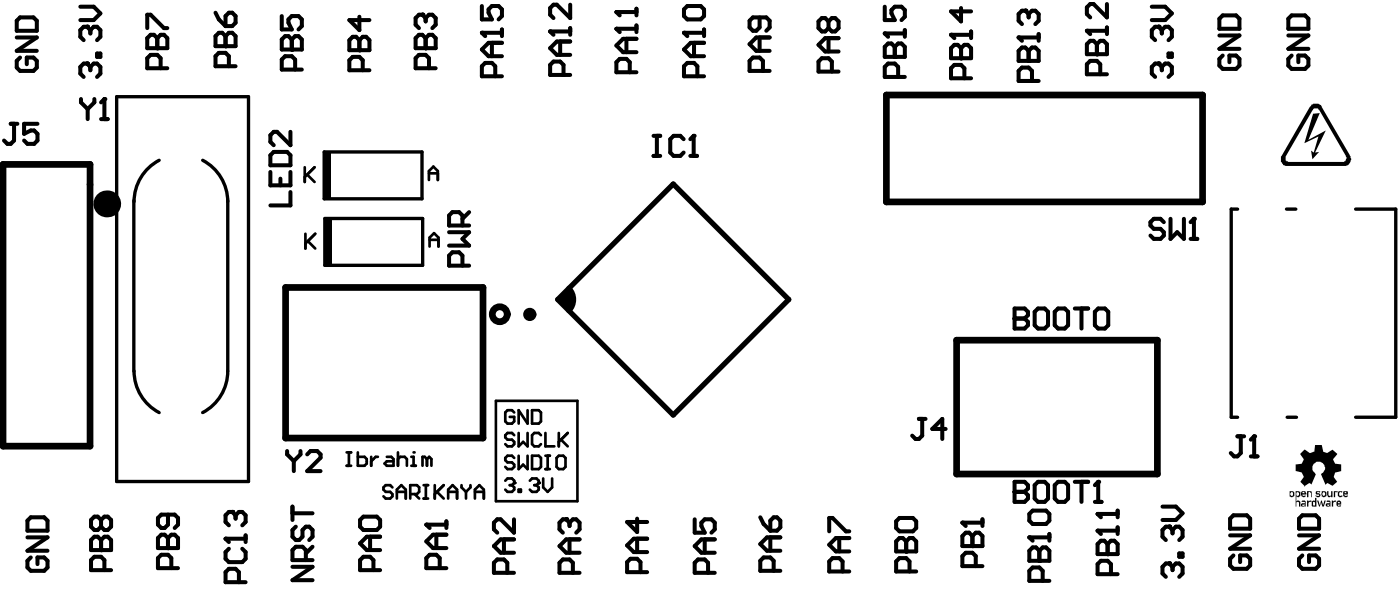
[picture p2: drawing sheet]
<svg xmlns="http://www.w3.org/2000/svg" width="177mm" height="78mm" viewBox="0 0 177 78" stroke-linecap="round" stroke-linejoin="round" font-family="sans-serif">
<g fill="#000">
<path d="M71.8 36.4l.7 .7v1.4l-.7 .7-1.4-1.4z"/>
<path d="M165.8 14.4l.8-.1-1.4 3.3 2.2-1.1-1.4 2.8 .5-.1-.8 .9-.2-1.1 .4 .3 .5-2.1-1.7 .9zM165.8 13.8l-3.5 6a.39 .39 0 0 0 .3 .6h7a.47 .47 0 0 0 .3-.6l-3.4-6a.65 .65 0 0 0-.7 0zM165.6 13.2h.2v-.1h.6l.4 .2 3.7 6.5a.9 .9 0 0 1-.8 1.1h-7.1a.85 .85 0 0 1-.8-1.2z"/>
<path d="M164.2 57.3l.5-.5 .6 .4 .6-.2 .1-.8h.9l.1 .8 .5 .2 .7-.4 .6 .5-.5 .6 .3 .6 .7 .1v.9l-.7 .1-.2 .5 .4 .7-.6 .6v-.1l-.6-.3-.3 .1-.5-1.2 .1-.2a.78 .78 0 0 0 .3-1 .78 .78 0 0 0-.9-.4 .74 .74 0 0 0-.6 .6 .81 .81 0 0 0 .4 .9l-.5 1.3-.3-.1-.6 .4-.5-.6 .4-.7-.3-.5-.7-.1v-.9l.7-.1 .3-.5zM168.4 62h.2v.1v-.1h.3l-.1 .2-.1-.1-.1 .1v.5h-.2zM165 62h.2v.1a.24 .24 0 0 1 .3-.1 .24 .24 0 0 1 .1 .2v.5h-.1v-.5l-.2-.1-.1 .1v.5h-.2zM163.6 62l.1 .1v-.1a.36 .36 0 0 1 .4 0 .36 .36 0 0 1 .1 .4v.2l-.2 .1h-.3v.6l.3-.1 .2 .1v.6h-.2v-.5l-.1-.1-.2 .1v.5h-.1zM166.1 62.1l.1-.1h.4l.1 .1-.1 .1-.2-.1-.1 .1h.2l.2 .2v.2l-.2 .1h-.2l-.3-.1 .2-.1v.1h.3v-.2h-.3l-.1-.1zM169 62h.4l.1 .1-.1 .1a.25 .25 0 0 0-.3 0 .25 .25 0 0 0 0 .3v.1l.3-.1 .1 .1a.32 .32 0 0 1-.4 .1 .32 .32 0 0 1-.2-.4zM169.7 62.2h.3l-.2-.1zM164.4 62.2h.4l-.2-.1zM167.5 62h.2v.5l.1 .1 .2-.1v-.5h.2v.7h-.2h-.3h-.1zM166.9 62.2v.2a.18 .18 0 0 0 .3 .2 .18 .18 0 0 0 .1-.3l-.1-.2zM163.7 62.2v.3v.1a.26 .26 0 0 0 .3-.2 .26 .26 0 0 0-.2-.3zM162.9 62.2l.1 .4a.26 .26 0 0 0 .2-.2 .26 .26 0 0 0-.1-.3zM169.7 62a.36 .36 0 0 1 .3 0 .36 .36 0 0 1 .2 .4h-.5l.1 .2 .3-.1 .1 .1a.32 .32 0 0 1-.5 .1 .32 .32 0 0 1-.1-.4zM166.9 62a.4 .4 0 0 1 .5 .3 .4 .4 0 0 1-.4 .4h-.1l-.1-.4zM164.3 62a.39 .39 0 0 1 .5 0 .39 .39 0 0 1 .1 .4h-.5l.1 .2 .3-.1v.1a.36 .36 0 0 1-.5 0 .36 .36 0 0 1 0-.5zM162.8 62a.4 .4 0 0 1 .6 .3 .4 .4 0 0 1-.4 .4h-.2zM168.1 63.2h.2v.1l.3-.1 .1 .1-.4 .1v.5h-.2zM165.6 63.3l.2-.1 .2 .1v-.5h.2v1.1h-.2v-.1a.25 .25 0 0 1-.3 .1 .25 .25 0 0 1-.1-.3zM165 63.2h.2v.1l.3-.1 .1 .1-.4 .1v.5h-.2zM168.9 63.4v.1h.3l-.1-.2zM166.3 63.2h.1l.2 .6 .2-.6h.1l.1 .6 .2-.6h.2l-.3 .7h-.2l-.1-.5-.2 .5h-.1zM165.8 63.3a.38 .38 0 0 0 .1 .5 .33 .33 0 0 0 0-.5zM167.5 63.7l.1 .1h.2l.1-.1zM164.4 63.7v.1h.4v-.1zM167.5 63.3v-.1h.4l.1 .1v.6l-.1-.1a.28 .28 0 0 1-.4 .2 .28 .28 0 0 1-.1-.4l.1-.1h.4l-.1-.2zM164.2 63.3a.33 .33 0 0 1 .4-.2 .33 .33 0 0 1 .2 .3v.5v-.1a.29 .29 0 0 1-.4 .1 .29 .29 0 0 1-.2-.3l.1-.1h.5l-.1-.2zM168.7 63.3h.1a.27 .27 0 0 1 .3-.1 .27 .27 0 0 1 .2 .3v.2h-.4l.1 .1h.1h.2a.39 .39 0 0 1-.5 0 .39 .39 0 0 1-.1-.5z"/>
<circle cx="11" cy="3.4" r=".25"/>
<circle cx="11" cy="8" r=".25"/>
<circle cx="13.2" cy="12.5" r=".25"/>
<circle cx="19.9" cy="6.1" r=".25"/>
<circle cx="28.5" cy="5.8" r=".25"/>
<circle cx="36.8" cy="6.2" r=".25"/>
<circle cx="45.4" cy="6.3" r=".25"/>
<circle cx="53.3" cy="1.9" r=".25"/>
<circle cx="53.7" cy="6.1" r=".25"/>
<circle cx="60.8" cy="4.1" r=".25"/>
<circle cx="69.5" cy="4" r=".25"/>
<circle cx="77.8" cy="3.6" r=".25"/>
<circle cx="77.8" cy="1.5" r=".25"/>
<circle cx="86.3" cy="4.1" r=".25"/>
<circle cx="87.6" cy="17.1" r=".25"/>
<circle cx="111.7" cy="4.2" r=".25"/>
<circle cx="113" cy="7.2" r=".25"/>
<circle cx="120.1" cy="4.4" r=".25"/>
<circle cx="121.3" cy="7.3" r=".25"/>
<circle cx="128.6" cy="4.7" r=".25"/>
<circle cx="129.4" cy="1.4" r=".25"/>
<circle cx="129.9" cy="7.7" r=".25"/>
<circle cx="137.2" cy="3.9" r=".25"/>
<circle cx="138.5" cy="6.8" r=".25"/>
<circle cx="146.3" cy="8" r=".25"/>
<circle cx="146.3" cy="3.4" r=".25"/>
<circle cx="13.5" cy="25.7" r="1.69"/>
<circle cx="150.7" cy="27.6" r=".25"/>
<circle cx="52.2" cy="57.1" r=".17"/>
<circle cx="128.1" cy="40.2" r=".25"/>
<circle cx="158.3" cy="55.1" r=".25"/>
<circle cx="12.8" cy="69.4" r=".25"/>
<circle cx="21.2" cy="69.2" r=".25"/>
<circle cx="28.5" cy="68" r=".25"/>
<circle cx="29.3" cy="64.6" r=".25"/>
<circle cx="53.8" cy="66.2" r=".25"/>
<circle cx="64.9" cy="60.9" r=".17"/>
<circle cx="68" cy="60.9" r=".17"/>
<circle cx="71.5" cy="65.5" r=".25"/>
<circle cx="114.4" cy="69.6" r=".25"/>
<circle cx="121.5" cy="66" r=".25"/>
<circle cx="122.8" cy="68.9" r=".25"/>
<circle cx="128.1" cy="62.1" r=".25"/>
<circle cx="129.9" cy="67.8" r=".25"/>
<circle cx="131.2" cy="70.8" r=".25"/>
<circle cx="138.6" cy="67" r=".25"/>
<circle cx="138.6" cy="64.9" r=".25"/>
<circle cx="138.6" cy="60.8" r=".25"/>
<circle cx="139.8" cy="69.9" r=".25"/>
<circle cx="147.6" cy="71.1" r=".25"/>
<circle cx="147.6" cy="66.5" r=".25"/>
</g>
<g fill="none" stroke="#000" stroke-width=".85">
<path d="M111.9 12h39.9v13.5h-39.9zM.4 20.7h11v35.6h-11zM36.1 36.3h24.9v19h-24.9zM120.8 42.9h25.3v16.9h-25.3z"/>
<circle cx="63.1" cy="39.7" r=".94"/>
</g>
<path d="M14.7 12.2h16.7v48.6h-16.7zM40.9 19.2h12.4v5.9h-12.4zM16.9 25.3v21.6M20.1 20.2a5.9 5.9 0 0 0-3.2 5.3M25.6 20.2a5.9 5.9 0 0 1 3.2 5.3M28.8 25.3v21.5a5.9 5.9 0 0 1-3.2 5.3M41 27.6h12.4v5.9h-12.4zM156.2 26.4h-.8v26.3h.8M162.4 26.4h1.2M171.1 26.4h5.1v26.3h-5.1M16.9 46.8a5.9 5.9 0 0 0 3.2 5.3M162.5 52.7h1.2" fill="none" stroke="#000" stroke-width=".42"/>
<path d="M62.6 50.6h10.3v12.7h-10.3z" fill="none" stroke="#000" stroke-width=".33"/>
<path d="M70.4 37.8l14.6-14.6 14.6 14.6-14.6 14.6zM71.8 36.4a1.99 1.99 0 0 1 0 2.8" fill="none" stroke="#000" stroke-width=".67"/>
<g fill="#000">
<path d="M40.9 19.2h.9v5.9h-.9z" fill-rule="evenodd"/>
<path d="M41 27.6h.9v5.9h-.9z" fill-rule="evenodd"/>
</g>
<g fill="none" stroke="#000" stroke-width=".51">
<path d="M1.4 15.6h.8M1.8 15.6v2.1l-.4 .5h-.5l-.4-.5M2.1 2.6l.4-.4h1.7l.4 .4v1.3h-2.5zM2.1 4.7h2.5l-2.5 1.7h2.5M2.5 7.3l-.4 .4v.8l.4 .5h1.7l.4-.5v-.8l-.4-.4h-.8v.8M4.7 15.6h-1.7v1.3l.9-.4h.4l.4 .4v.8l-.4 .5h-.8l-.5-.5M10.1 .8h1.7l.9 .9-.9 .8h-1.7M10.2 12.5v.4l.9 .9M11.1 13.8v1.2M11.4 8.4l-.4-.4h-.4l-.5 .4v.9l.5 .4M11.4 3.8l-.4-.4h-.4l-.5 .4v.8l.5 .5M11.4 8.4l.4-.4h.5l.4 .4v.9l-.4 .4"/>
<path d="M11.4 3.8v.4M11.4 8.4v.5M11.4 3.8l.4-.4h.5l.4 .4v.8l-.4 .5M11.9 12.5v.4l-.8 .9M12.3 6.8h.4v.4h-.4zM12.8 15h.8M12.8 12.9l.4-.4v2.5M18.6 3.5v-1.6h.4l1.7 1.6h.4M18.6 4.8l.4-.4h.4l.5 .4 .4-.4h.4l.4 .4v1.3h-2.5zM19.9 4.8v1.3M20.3 8.6v-1.3l-.4-.4h-.9l-.4 .4v1.3h2.5M27.2 4.6l.4-.5h.5l.4 .5 .4-.5h.4l.4 .5v1.2h-2.5z"/>
<path d="M27.2 1.6l.4 .8 .9 .9M28.5 2l.4-.4h.4l.4 .4v.9l-.4 .4h-.8zM28.5 4.6v1.2M28.9 8.4v-1.3l-.4-.4h-.9l-.4 .4v1.3h2.5M34.1 19.6l.5-.4h1.6l.5 .4v1.3h-2.6zM35.6 2v1.7h1.2l-.4-.8v-.5l.4-.4h.9l.4 .4v.9l-.4 .4M35.6 5l.4-.4h.4l.4 .4 .5-.4h.4l.4 .4v1.2h-2.5zM36.7 16.6v1.7l-1.7-1.7h-.4l-.5 .5v.8l.5 .4M36.8 5v1.2M37.3 8.8v-1.3l-.5-.4h-.8l-.4 .4v1.3h2.5M44.1 5.1l.4-.5h.4l.5 .5 .4-.5h.4l.4 .5v1.2h-2.5zM45.4 2.1v1.7l-1.3-1.3h2.5"/>
<path d="M45.4 5.1v1.2M45.8 8.9v-1.3l-.4-.4h-.9l-.4 .4v1.3h2.5M52.5 4.8l.4-.4h.4l.4 .4 .5-.4h.4l.4 .4v1.3h-2.5zM53.7 2.3l-.4-.4h-.4l-.4 .4v.8l.4 .4M53.7 2.3l.5-.4h.4l.4 .4v.8l-.4 .4M53.7 2.3v.4M53.7 4.8v1.3M54.2 8.6v-1.3l-.5-.4h-.8l-.4 .4v1.3h2.5M60.8 .8v1.7h1.3l-.4-.9v-.4l.4-.4h.8l.5 .4v.8l-.5 .5M62.1 5.4v1.7M62.5 9.6v-1.2l-.4-.5h-.8l-.5 .5v1.2h2.6M63.4 5.4h-1.7l-.9 .8 .9 .9h1.7"/>
<path d="M63.4 4.1h-2.6l.5 .5M63.4 3.7v.9M70.7 5.2v1.7M71.1 9.5v-1.3l-.4-.4h-.8l-.4 .4v1.3h2.5M72 5.2h-1.7l-.8 .9 .8 .8h1.7M72 .6v1.7l-1.7-1.7h-.4l-.4 .4v.9l.4 .4M72 3.5v.9M72 4h-2.5l.4 .4M79.1 4.9v1.7M79.5 9.1v-1.2l-.4-.5h-.9l-.4 .5v1.2h2.5M80.3 4.9h-1.6l-.9 .8 .9 .9h1.6M80.3 1.1v.8"/>
<path d="M80.3 3.2v.9M80.3 3.6h-2.5l.4 .5M80.3 1.5h-2.5l.4 .4M82.5 17.1h.8M82.5 19.7h.8M82.9 17.1v2.6M86.3 17.6l-.4-.5h-.9l-.4 .5v1.7l.4 .4h.9l.4-.4M86.3 1.2l.5-.4h1.7l.4 .4v.8l-.4 .5h-1.7l-.5-.5zM87.1 19.7h.9M87.1 17.6l.5-.5v2.6M87.6 5.4v1.7M88 9.6v-1.2l-.4-.5h-.8l-.5 .5v1.2h2.6"/>
<path d="M88.9 4.1h-2.6l.5 .5M88.9 5.4h-1.7l-.9 .8 .9 .9h1.7M88.9 3.7v.9M95.9 2.2v1.3l-.4 .4h-.4l-.5-.4v-.9l.5-.4h1.6l.5 .4v.9l-.5 .4M95.9 4.7v1.7M96.3 9v-1.3l-.4-.4h-.8l-.5 .4v1.3h2.6M97.2 4.7h-1.7l-.9 .9 .9 .8h1.7M104.6 2.7l-.4-.4h-.4l-.5 .4v.8l.5 .5h.4l.4-.5M104.6 2.7l.4-.4h.4l.5 .4v.8l-.5 .5h-.4l-.4-.5M104.6 2.7v.8M104.6 4.8v1.7M105 9v-1.2l-.4-.5h-.8l-.5 .5v1.2h2.6"/>
<path d="M105.9 4.8h-1.7l-.9 .9 .9 .8h1.7M111.7 5.9l.4-.4h.4l.5 .4 .4-.4h.4l.4 .4v1.3h-2.5zM111.7 .8v1.7h1.3l-.5-.8v-.4l.5-.5h.8l.4 .5v.8l-.4 .4M113 5.9v1.3M113.4 9.7v-1.3l-.4-.4h-.9l-.4 .4v1.3h2.5M114.2 3.8v.8M114.2 4.2h-2.5l.4 .4M120.1 6.1l.4-.4h.4l.4 .4 .4-.4h.5l.4 .4v1.2h-2.5zM121.3 1v1.7l-1.2-1.3h2.5M121.3 6.1v1.2M121.7 9.9v-1.3l-.4-.4h-.8l-.4 .4v1.3h2.5M122.6 4.4h-2.5l.4 .4"/>
<path d="M122.6 4v.8M128.6 6.4l.4-.4h.4l.5 .4 .4-.4h.4l.4 .4v1.3h-2.5zM129.9 1.8l-.5-.4h-.4l-.4 .4v.8l.4 .4M129.9 1.8l.4-.4h.4l.4 .4v.8l-.4 .4M129.9 1.8v.4M129.9 6.4v1.3M130.3 10.2v-1.2l-.4-.5h-.9l-.4 .5v1.2h2.5M131.1 4.7h-2.5l.4 .5M131.1 4.3v.9M137.2 5.6l.4-.4h.5l.4 .4 .4-.4h.4l.4 .4v1.2h-2.5zM138.5 5.6v1.2M138.9 9.4v-1.3l-.4-.4h-.9l-.4 .4v1.3h2.5"/>
<path d="M139.7 3.9h-2.5l.4 .4M139.7 .5v1.7l-1.6-1.7h-.5l-.4 .4v.9l.4 .4M139.7 3.5v.8M145.4 .8h1.7l.8 .9-.8 .8h-1.7M146.7 8.4l-.4-.4h-.5l-.4 .4v.9l.4 .4M146.7 8.4l.4-.4h.4l.4 .4v.9l-.4 .4M146.7 3.8l-.4-.4h-.5l-.4 .4v.8l.4 .5M146.7 3.8l.4-.4h.4l.4 .4v.8l-.4 .5M146.7 3.8v.4M146.7 8.4v.5M147.5 6.8h.4v.4h-.4zM153.9 2.4l.5-.5h1.7l.4 .5v1.2h-2.6z"/>
<path d="M153.9 4.5h2.6l-2.6 1.7h2.6M154.4 7l-.5 .4v.9l.5 .4h1.7l.4-.4v-.9l-.4-.4h-.9v.9M162.6 2.4l.5-.5h1.7l.4 .5v1.2h-2.6zM162.6 4.5h2.6l-2.6 1.7h2.6M163.1 7l-.5 .4v.9l.5 .4h1.7l.4-.4v-.9l-.4-.4h-.9v.9M34.1 21.7v1.7h2.6v-1.7M35.4 22.5v.9M36.7 24.2v1.7h-2.6M56.7 29.3h2.5l-.8 .8 .8 .9h-2.5M58.4 33.5v-1.2l-.4-.5h-.9l-.4 .5v1.2h2.5M58.4 28.5v-1.3l-.4-.4h-.9l-.4 .4v1.3h2.5M59.2 26.8l-.8 .8"/>
<path d="M128.1 38.9h1.3l.4 .5v.4l-.4 .4 .4 .4v.4l-.4 .5h-1.3zM130.6 39.4l.4-.5h.9l.4 .5v1.6l-.4 .5h-.9l-.4-.5zM133.2 39.4l.4-.5h.8l.4 .5v1.6l-.4 .5h-.8l-.4-.5zM135.7 38.9h1.7M136.5 38.9v2.6M138.2 39.4l.4-.5h.9l.4 .5v1.6l-.4 .5h-.9l-.4-.5zM146.9 28l-.4-.4h-.8l-.5 .4v.5l.5 .4h.8l.4 .4v.4l-.4 .4h-.8l-.5-.4M147.8 27.6v2.5l.8-.8 .9 .8v-2.5M150.3 30.1h.8M150.3 28l.4-.4v2.5M36.2 56.9v.4l.9 .9M37.1 58.2v1.3"/>
<path d="M37.9 56.9v.4l-.8 .9M38.8 57.3l.4-.4h.8l.5 .4v.5l-1.7 1.7h1.7M116 52.9h.8M116.4 52.9v2.1l-.4 .4h-.4l-.4-.4M119.4 54.1h-1.7l1.3-1.2v2.5M128.1 40.2h1.3M156.2 55.1h.9M156.6 55.1v2.1l-.4 .4h-.4l-.4-.4M157.9 57.6h.9M157.9 55.5l.4-.4v2.5M3.5 65.7l.4-.4h1.7l.4 .4v1.3h-2.5zM3.5 67.8h2.5l-2.5 1.7h2.5"/>
<path d="M3.9 70.3l-.4 .5v.8l.4 .4h1.7l.4-.4v-.8l-.4-.5h-.9v.9M11.5 68.2l.4-.5h.4l.5 .5 .4-.5h.4l.4 .5v1.2h-2.5zM12.8 65.6l-.5-.4h-.4l-.4 .4v.9l.4 .4h.4l.5-.4M12.8 65.6l.4-.4h.4l.4 .4v.9l-.4 .4h-.4l-.4-.4M12.8 65.6v.9M12.8 68.2v1.2M13.2 72v-1.3l-.4-.4h-.9l-.4 .4v1.3h2.5M19.9 67.9l.5-.4h.4l.4 .4 .4-.4h.5l.4 .4v1.3h-2.6zM21.2 64.9v1.3l-.4 .4h-.4l-.5-.4v-.8l.5-.5h1.7l.4 .5v.8l-.4 .4M21.2 67.9v1.3M21.6 71.7v-1.3l-.4-.4h-.8l-.5 .4v1.3h2.6M28.9 69.3l-.4 .4v.8l.4 .4h1.7l.4-.4v-.8l-.4-.4"/>
<path d="M29.7 65l-.4-.4h-.4l-.4 .4v.9l.4 .4M29.7 65l.5-.4h.4l.4 .4v.9l-.4 .4M29.7 65v.5M30.2 73.5v-1.3l-.5-.4h-.8l-.4 .4v1.3h2.5M31 68h-2.5l.4 .4M31 67.6v.8M36.9 71.5h2.6l-2.6 1.7h2.6M36.9 63.9v1.7M36.9 64.8h2.6M37.3 66.5l-.4 .4v.8l.4 .5h.5l.4-.5v-.8l.4-.4h.4l.5 .4v.8l-.5 .5M38.6 70.7v-1.3l-.4-.4h-.9l-.4 .4v1.3h2.6M39.5 69l-.9 .8"/>
<path d="M45.5 65.6l.4-.4h1.7l.4 .4v.9l-.4 .4h-1.7l-.4-.4zM46.7 67.7v1.7M47.1 72v-1.3l-.4-.4h-.8l-.4 .4v1.3h2.5M48 67.7h-1.7l-.8 .9 .8 .8h1.7M55.1 67.5v1.7M55.5 71.7v-1.3l-.4-.4h-.9l-.4 .4v1.3h2.6M56.4 67.5h-1.7l-.9 .8 .9 .9h1.7M56.4 65.8v.8M56.4 66.2h-2.6l.4 .4M63.6 68.1v1.7M64 72.3v-1.3l-.4-.4h-.8l-.4 .4v1.3h2.5M64.9 68.1h-1.7l-.8 .8 .8 .9h1.7"/>
<path d="M64.9 65.5v1.7l-1.7-1.7h-.4l-.4 .5v.8l.4 .4M71.9 66l-.4-.5h-.4l-.5 .5v.8l.5 .4M71.9 66v.4M71.9 68.1v1.7M71.9 66l.4-.5h.4l.5 .5v.8l-.5 .4M72.3 72.3v-1.3l-.4-.4h-.8l-.5 .4v1.3h2.6M73.2 68.1h-1.7l-.9 .8 .9 .9h1.7M80.4 65.5v1.6l-1.2-1.2h2.5M80.4 68v1.7M80.9 72.2v-1.3l-.5-.4h-.8l-.4 .4v1.3h2.5M81.7 68h-1.7l-.8 .8 .8 .9h1.7M87.7 65.5v1.7h1.3l-.5-.8v-.4l.5-.5h.8l.4 .5v.8l-.4 .4"/>
<path d="M89 68.1v1.7M89.4 72.3v-1.3l-.4-.4h-.9l-.4 .4v1.3h2.5M90.2 68.1h-1.7l-.8 .8 .8 .9h1.7M96 65.3l.4 .8 .8 .9M97.2 65.7l.5-.4h.4l.4 .4v.8l-.4 .5h-.9zM97.2 67.8v1.7M97.7 72v-1.2l-.5-.5h-.8l-.4 .5v1.2h2.5M98.5 67.8h-1.7l-.8 .9 .8 .8h1.7M104.7 67.1v-1.7h.4l1.7 1.7h.4M105.9 67.9v1.7M106.4 72.1v-1.2l-.5-.5h-.8l-.4 .5v1.2h2.5M107.2 67.9h-1.7l-.8 .8 .8 .9h1.7"/>
<path d="M113.1 68.3l.5-.4h.4l.4 .4 .4-.4h.4l.5 .4v1.3h-2.6zM113.1 65.8l.5-.4h1.6l.5 .4v.8l-.5 .5h-1.6l-.5-.5zM114.4 68.3v1.3M114.8 72.1v-1.2l-.4-.5h-.8l-.5 .5v1.2h2.6M121.5 67.6l.4-.4h.4l.5 .4 .4-.4h.4l.4 .4v1.3h-2.5zM122.8 67.6v1.3M123.2 71.4v-1.2l-.4-.4h-.9l-.4 .4v1.2h2.5M124 65.5v.9M124 66h-2.5l.4 .4M128.1 60.8h1.3l.4 .4v.4l-.4 .5 .4 .4v.4l-.4 .4h-1.3zM128.1 62.1h1.3M129.9 69.5l.5-.4h.4l.4 .4 .4-.4h.5l.4 .4v1.3h-2.6z"/>
<path d="M129.9 64.9l.5-.5h1.7l.4 .5v.8l-.4 .4h-1.7l-.5-.4zM130.6 61.2l.4-.4h.9l.4 .4v1.7l-.4 .4h-.9l-.4-.4zM131.2 69.5v1.3M131.6 73.3v-1.3l-.4-.4h-.8l-.5 .4v1.3h2.6M132.5 67.8h-2.6l.5 .4M132.5 67.4v.8M133.2 61.2l.4-.4h.8l.4 .4v1.7l-.4 .4h-.8l-.4-.4zM135.7 60.8h1.7M136.5 60.8v2.5M138.2 61.2l.4-.4v2.5M138.2 63.3h.9M138.6 68.7l.4-.5h.4l.4 .5 .5-.5h.4l.4 .5v1.2h-2.5z"/>
<path d="M139.8 68.7v1.2M140.3 72.5v-1.3l-.5-.4h-.8l-.4 .4v1.3h2.5M141.1 67h-2.5l.4 .4M141.1 64.4v.9M141.1 66.5v.9M141.1 64.9h-2.5l.4 .4M146.8 63.9h1.6l.9 .9-.9 .8h-1.6M148 66.9l-.4-.4h-.4l-.4 .4v.8l.4 .5M148 66.9l.4-.4h.5l.4 .4v.8l-.4 .5M148 71.5l-.4-.4h-.4l-.4 .4v.9l.4 .4M148 71.5l.4-.4h.5l.4 .4v.9l-.4 .4M148 66.9v.4"/>
<path d="M148 71.5v.5M148.9 69.8h.4v.5h-.4zM155.3 65.5l.4-.5h1.7l.4 .5v1.2h-2.5zM155.3 67.6h2.5l-2.5 1.7h2.5M155.7 70.1l-.4 .4v.9l.4 .4h1.7l.4-.4v-.9l-.4-.4h-.8v.8M164 67.6h2.5l-2.5 1.7h2.5M164 65.5l.4-.5h1.7l.4 .5v1.2h-2.5zM164.4 70.1l-.4 .4v.9l.4 .4h1.7l.4-.4v-.9l-.4-.4h-.8v.8"/>
</g>
<g fill="none" stroke="#000" stroke-width=".34">
<path d="M38.5 21.1v1.9M38.6 29.5v1.9M38.8 22l.9 1M38.9 30.4l.9 1M39.7 21.1l-1.2 1.2M39.8 29.5l-1.2 1.2M54.1 22.7v-1.1l.6-.6 .6 .6v1.1M54.1 21.9h1.2M54.2 31.1v-1.1l.6-.6 .6 .6v1.1M54.2 30.3h1.2M43.8 57.1h.5M43.8 58.8h.5"/>
<path d="M44 57.1v1.7M45.2 57.1v1.7h.8l.3-.3v-.6l-.3-.2h-.8M46.9 57.7v1.1M47.7 57.7h-.3l-.5 .5M48.8 57.7h.6l.3 .2v.9h-.9l-.2-.3 .2-.3h.9M50.2 57.9l.3-.2h.6l.3 .2v.9M50.2 57.1v1.7M51.9 58.8h.6M51.9 57.7h.3v1.1M53.9 57.9l-.3-.2h-.3v1.1M53.9 57.9v.9M53.9 57.9l.3-.2 .3 .2v.9"/>
<path d="M64.9 52l-.3-.2h-.5l-.3 .2v1.2l.3 .3h.5l.3-.3v-.6h-.5M64.9 54.9l-.3-.3h-.5l-.3 .3v.3l.3 .3h.5l.3 .3v.2l-.3 .3h-.5l-.3-.3M64.9 57.8l-.3-.3h-.5l-.3 .3v.3l.3 .3h.5l.3 .2v.3l-.3 .3h-.5l-.3-.3M65.5 54.6v1.7l.5-.5 .6 .5v-1.7M65.5 57.5v1.7l.5-.6 .6 .6v-1.7M66.6 51.8v1.7l-1.1-1.7v1.7M67.2 51.8h.8l.3 .2v1.2l-.3 .3h-.8zM67.2 57.5h.8l.3 .3v1.1l-.3 .3h-.8zM68.3 54.9l-.3-.3h-.6l-.2 .3v1.1l.2 .3h.6l.3-.3M68.9 54.6v1.7h1.1M68.9 57.5h.5M68.9 59.2h.5"/>
<path d="M69.1 57.5v1.7M70.3 57.8l.2-.3h.6l.3 .3v1.1l-.3 .3h-.6l-.2-.3zM70.5 54.6v1.7M70.8 55.5l.9 .8M71.7 54.6l-1.2 1.2M49.5 61.5l-.2-.3h-.6l-.3 .3v.3l.3 .3h.6l.2 .3v.2l-.2 .3h-.6l-.3-.3M50.1 62.1h1.1M50.1 62.9v-1.1l.6-.6 .5 .6v1.1M51.8 62.4h.8l.3-.3v-.6l-.3-.3h-.8v1.7M52.4 62.4l.5 .5M53.5 61.2h.5M53.5 62.9h.5"/>
<path d="M53.8 61.2v1.7M54.9 61.2v1.7M55.2 62.1l.8 .8M56 61.2l-1.1 1.2M56.6 62.1h1.1M56.6 62.9v-1.1l.5-.6 .6 .6v1.1M58.3 61.2v.3l.5 .6M58.8 62.1v.8M59.4 61.2v.3l-.6 .6M60 62.1h1.1M60 62.9v-1.1l.5-.6 .6 .6v1.1M63.8 60.7l.3-.3h.5l.3 .3v.2l-.3 .3"/>
<path d="M64.4 61.2h.2M64.6 61.2l.3 .3v.3l-.3 .3h-.5l-.3-.3M65.5 61.8h.3v.3h-.3zM66.9 60.7l.3-.3h.5l.3 .3v.2l-.3 .3M67.4 61.2h.3M67.7 61.2l.3 .3v.3l-.3 .3h-.5l-.3-.3M68.6 60.4v1.1l.5 .6 .6-.6v-1.1"/>
</g>
<circle cx="66.9" cy="39.7" r=".42" fill="none" stroke="#000" stroke-width=".83"/>
</svg>
